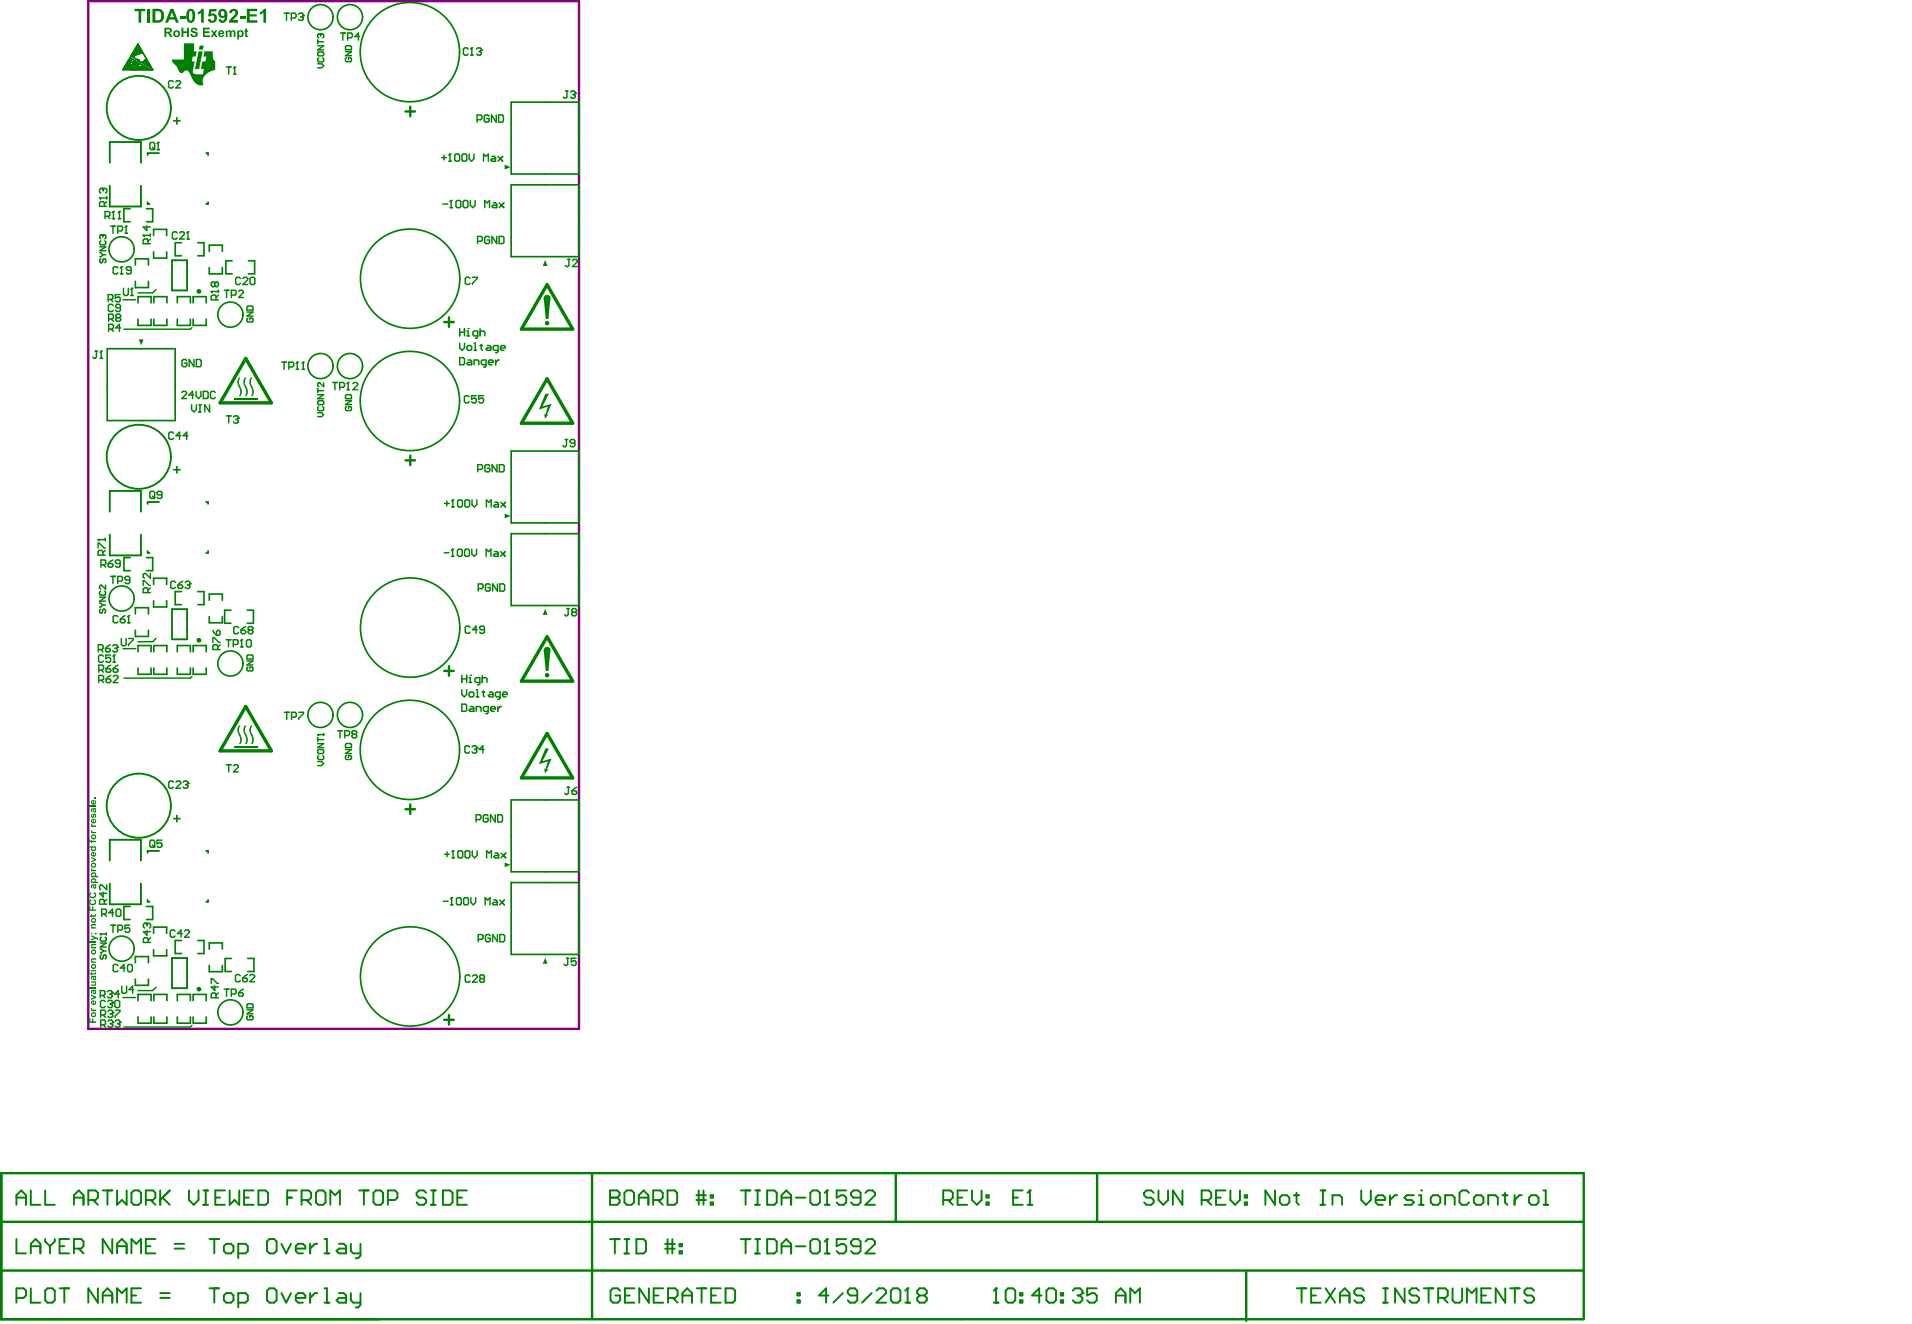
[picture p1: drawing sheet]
<svg xmlns="http://www.w3.org/2000/svg" width="337mm" height="234mm" viewBox="0 0 337 234" stroke-linecap="round" stroke-linejoin="round" font-family="sans-serif">
<path d="M15.6 .2h86.5v181.3h-86.5z" fill="none" stroke="#800080" stroke-width=".42"/>
<path d="M.2 206.9h279.2v25.8h-279.2zM.2 215.5h279.2M104.4 206.9v25.8M158 206.9v8.6M193.5 206.9v8.6M.2 224.1h279.1M219.8 224.4v8.6" fill="none" stroke="#008000" stroke-width=".42"/>
<g fill="none" stroke="#008000" stroke-width=".34">
<path d="M224.9 210v2.5l-1.7-2.5v2.5M225.7 211.2l.5-.4h.8l.4 .4v.9l-.4 .4h-.8l-.5-.4zM228.3 210.8h.8M228.7 210.4v1.7l.4 .4M232.9 212.5h.9M232.9 210h.9M233.3 210v2.5M235 212.5v-1.7h1.3l.4 .4v1.3M240.1 210v1.7l.9 .8 .8-.8v-1.7M242.6 211.7h1.7v-.5l-.4-.4h-.8l-.5 .4v.9l.5 .4h.8M245.2 210.8v1.7M246.4 210.8h-.4l-.8 .9"/>
<path d="M249.4 210.8h-1.3l-.4 .4 .4 .5h.9l.4 .4-.4 .4h-1.3M250.3 212.5h.8M250.3 210.8h.4v1.7"/>
</g>
<circle cx="250.7" cy="210" r=".17" fill="#008000"/>
<g fill="none" stroke="#008000" stroke-width=".34">
<path d="M178.7 211.2h.8M180.4 210h-1.7v2.5h1.7M181.2 212.5h.9M181.7 210v2.5M252.8 210.8h.8l.5 .4v.9l-.5 .4h-.8l-.4-.4v-.9zM254.9 212.5v-1.7h1.3l.4 .4v1.3M259.1 210.4l-.4-.4h-.8l-.5 .4v1.7l.5 .4h.8l.4-.4M260 211.2l.4-.4h.8l.5 .4v.9l-.5 .4h-.8l-.4-.4zM262.5 212.5v-1.7h1.3l.4 .4v1.3M265 210.8h.9M265.5 210.4v1.7l.4 .4M267.2 210.8v1.7"/>
<path d="M268.4 210.8h-.4l-.8 .9M269.7 211.2l.4-.4h.9l.4 .4v.9l-.4 .4h-.9l-.4-.4zM272.2 212.5h.9M272.2 210h.5v2.5"/>
</g>
<circle cx="181.7" cy="210" r=".17" fill="#008000"/>
<g fill="none" stroke="#008000" stroke-width=".34">
<path d="M107.6 210v2.5h1.3l.4-.4v-.4l-.4-.5h-1.3M181.7 210l-.5 .4M2.9 228.9h1.3l.4-.4v-.8l-.4-.5h-1.3v2.6M5.4 227.2v2.6h1.7M8 227.7l.4-.5h.8l.5 .5v1.7l-.5 .4h-.8l-.4-.4zM10.5 227.2h1.7M11.3 227.2v2.6M17.3 227.2v2.6l-1.7-2.6v2.6M18.1 229.8v-1.7l.9-.9 .8 .9v1.7M18.1 228.5h1.7M20.6 229.8v-2.6l.9 .9 .8-.9v2.6M23.2 228.5h.8"/>
<path d="M24.9 227.2h-1.7v2.6h1.7M28.3 228.9h1.6M28.3 228.1h1.6M109.4 227.7l-.4-.5h-.9l-.4 .5v1.7l.4 .4h.9l.4-.4v-.9h-.9M110.2 228.5h.9M111.9 227.2h-1.7v2.6h1.7M114.5 227.2v2.6l-1.7-2.6v2.6M115.3 228.5h.8M117 227.2h-1.7v2.6h1.7M117.8 228.9h1.3l.4-.4v-.8l-.4-.5h-1.3v2.6M118.7 228.9l.8 .9M120.4 228.5h1.7"/>
<path d="M120.4 229.8v-1.7l.8-.9 .9 .9v1.7M122.9 227.2h1.7M123.8 227.2v2.6M125.4 228.5h.9M127.1 227.2h-1.7v2.6h1.7M128 227.2h1.2l.5 .5v1.7l-.5 .4h-1.2zM140.7 229.4h.4v.4h-.4zM140.7 228.1h.4v.4h-.4z"/>
</g>
<circle cx="107.6" cy="211.2" r=".17" fill="#008000"/>
<g fill="none" stroke="#008000" stroke-width=".34">
<path d="M107.6 210h1.3l.4 .4v.4l-.4 .4h-1.3M110.1 210.4l.5-.4h.8l.4 .4v1.7l-.4 .4h-.8l-.5-.4zM112.7 211.2h1.7M112.7 212.5v-1.7l.8-.8 .9 .8v1.7M115.2 211.7h1.3l.4-.5v-.8l-.4-.4h-1.3v2.5M116.1 211.7l.8 .8M117.7 210h1.3l.4 .4v1.7l-.4 .4h-1.3zM122.8 211.7h1.7M122.8 210.8h1.7M123.2 210v2.5M124.1 210v2.5M125.4 210.8h.4v.4h-.4z"/>
<path d="M125.4 212.1h.4v.4h-.4zM175.3 229.8h.8M175.7 227.2v2.6"/>
</g>
<circle cx="175.7" cy="227.2" r=".17" fill="#008000"/>
<path d="M175.7 227.2l-.4 .5M177.4 227.7l.4-.5h.9l.4 .5v1.7l-.4 .4h-.9l-.4-.4zM179.9 229.4h.4v.4h-.4zM179.9 228.1h.4v.4h-.4zM183.7 228.5h-1.7l1.3-1.3v2.6M184.6 227.7l.4-.5h.8l.5 .5v1.7l-.5 .4h-.8l-.4-.4zM187.1 229.4h.4v.4h-.4zM187.1 228.1h.4v.4h-.4zM189.2 227.7l.4-.5h.9l.4 .5v.4" fill="none" stroke="#008000" stroke-width=".34"/>
<circle cx="190.9" cy="228.1" r=".17" fill="#008000"/>
<g fill="none" stroke="#008000" stroke-width=".34">
<path d="M2.9 218.5v2.6h1.7M5.4 219.8h1.7M8 218.5v.5l.8 .8M8.8 219.8v1.3M9.7 218.5v.5l-.9 .8M10.5 219.8h.8M12.2 218.5h-1.7v2.6h1.7M19.8 218.5v2.6l-1.7-2.6v2.6M20.6 219.8h1.7M25.7 219.8h.9M27.4 218.5h-1.7v2.6h1.7M30.8 219.4h1.7"/>
<path d="M107.6 218.6h1.7M108.5 218.6v2.5M110.1 218.6h.9M110.6 218.6v2.5M112.3 218.6h1.2l.4 .4v1.7l-.4 .4h-1.2zM117.3 219.4h1.7M117.7 218.6v2.5M118.6 218.6v2.5M119.9 219.4h.4v.4h-.4zM166.4 211.7h1.2l.5-.5v-.8l-.5-.4h-1.2v2.5M167.2 211.7l.9 .8M168.9 211.2h.9"/>
<path d="M170.6 210h-1.7v2.5h1.7M171.4 210v1.7l.9 .8 .8-.8v-1.7M174 212.1h.4v.4h-.4zM174 210.8h.4v.4h-.4zM5.4 221.1v-1.7l.9-.9 .8 .9v1.7M13 220.2h1.3l.4-.4v-.8l-.4-.5h-1.3v2.6M13.9 220.2l.8 .9M20.6 221.1v-1.7l.9-.9 .8 .9v1.7M23.2 221.1v-2.6l.8 .9 .9-.9v2.6M30.8 220.2h1.7M37 227.2h1.6M37.8 227.2v2.6"/>
<path d="M39.5 228.5l.4-.4h.9l.4 .4v.9l-.4 .4h-.9l-.4-.4zM42 229.8h1.3l.4-.4v-.9l-.4-.4h-1.3v2.5M47.1 227.7l.4-.5h.9l.4 .5v1.7l-.4 .4h-.9l-.4-.4zM49.6 228.1l.9 1.7 .8-1.7M52.2 228.9h1.7v-.4l-.5-.4h-.8l-.4 .4v.9l.4 .4h.8M54.7 228.1v1.7M56 228.1h-.4l-.9 .8M57.2 229.8h.9M57.2 227.2h.5v2.6M59.8 228.1h.8l.4 .4v1.3h-1.2l-.4-.4 .4-.5h1.2M61.9 228.1v1.3l.4 .4h1.3M63.6 228.1v2.1l-.4 .4h-.5"/>
<path d="M110.1 221.1h.9M117.3 220.3h1.7M119.9 220.7h.4v.4h-.4zM146.1 228.5h-1.6l1.2-1.3v2.6M148.7 228.1l-1.7 1.7M151.2 228.5h-1.3l-.4-.4v-.4l.4-.5h.9l.4 .5v1.7l-.4 .4h-.9l-.4-.4M153.8 228.1l-1.7 1.7M154.6 227.7l.4-.5h.9l.4 .5v.4l-1.7 1.7h1.7M157.1 227.7l.5-.5h.8l.4 .5v1.7l-.4 .4h-.8l-.5-.4zM159.7 229.8h.8M160.1 227.2v2.6M190.1 228.5h.4"/>
<path d="M190.5 228.5l.4 .4v.5l-.4 .4h-.9l-.4-.4M190.9 228.1l-.4 .4M193.5 227.2h-1.7v1.3l.8-.4h.4l.5 .4v.9l-.5 .4h-.8l-.4-.4M196.8 228.5h1.7M196.8 229.8v-1.7l.9-.9 .8 .9v1.7M199.4 229.8v-2.6l.8 .9 .9-.9v2.6"/>
</g>
<circle cx="160.1" cy="227.2" r=".17" fill="#008000"/>
<g fill="none" stroke="#008000" stroke-width=".34">
<path d="M130.7 210h1.7M131.5 210v2.5M133.2 210h.9M133.2 212.5h.9M133.6 210v2.5M135.3 210h1.3l.4 .4v1.7l-.4 .4h-1.3zM137.9 211.2h1.6M137.9 212.5v-1.7l.8-.8 .8 .8v1.7M140.4 211.2h1.7M142.9 210.4l.4-.4h.9l.4 .4v1.7l-.4 .4h-.9l-.4-.4zM145.5 212.5h.8M145.9 210v2.5"/>
<path d="M203.5 210.4l-.4-.4h-.9l-.4 .4v.4l.4 .4h.9l.4 .5v.4l-.4 .4h-.9l-.4-.4M204.3 210v1.7l.9 .8 .8-.8v-1.7M208.6 210v2.5l-1.7-2.5v2.5M212 211.7h1.2l.4-.5v-.8l-.4-.4h-1.2v2.5M212.8 211.7l.8 .8M214.5 211.2h.8M216.2 210h-1.7v2.5h1.7M217 210v1.7l.9 .8 .8-.8v-1.7M219.6 210.8h.4v.4h-.4zM219.6 212.1h.4v.4h-.4zM160.1 227.2l-.4 .5M162.2 228.5l-.4-.4v-.4l.4-.5h.9l.4 .5v.4l-.4 .4"/>
<path d="M162.2 228.5l-.4 .4v.5l.4 .4h.9l.4-.4v-.5l-.4-.4M162.2 228.5h.9"/>
</g>
<circle cx="145.9" cy="210" r=".17" fill="#008000"/>
<g fill="none" stroke="#008000" stroke-width=".34">
<path d="M130.7 218.6h1.7M131.5 218.6v2.5M133.2 218.6h.9M133.6 218.6v2.5M135.3 218.6h1.3l.4 .4v1.7l-.4 .4h-1.3zM137.9 219.8h1.6M140.4 219.8h1.7M143.3 218.6h.9l.4 .4v1.7l-.4 .4h-.9l-.4-.4v-1.7zM145.9 210l-.4 .4M145.9 218.6v2.5M149.3 210h-1.7v1.2l.8-.4h.4l.5 .4v.9l-.5 .4h-.8l-.4-.4M151.8 211.2h-1.3l-.4-.4v-.4l.4-.4h.9l.4 .4v1.7l-.4 .4h-.9l-.4-.4"/>
<path d="M152.6 210.4l.5-.4h.8l.4 .4v.4l-1.7 1.7h1.7M133.2 221.1h.9M137.9 221.1v-1.7l.8-.8 .8 .8v1.7M145.5 221.1h.8"/>
</g>
<circle cx="145.9" cy="218.6" r=".17" fill="#008000"/>
<g fill="none" stroke="#008000" stroke-width=".34">
<path d="M2.9 212.5v-1.7l.8-.8 .9 .8v1.7M2.9 211.2h1.7M5.4 210v2.5h1.7M8 210v2.5h1.7M13 211.2h1.7M13 212.5v-1.7l.9-.8 .8 .8v1.7M15.6 211.7h1.2l.5-.5v-.8l-.5-.4h-1.2v2.5M16.4 211.7l.9 .8M18.1 210h1.7M19 210v2.5M20.6 210v2.5l.9-.8 .8 .8v-2.5M23.2 210.4l.4-.4h.9l.4 .4v1.7l-.4 .4h-.9l-.4-.4z"/>
<path d="M25.7 211.7h1.3l.4-.5v-.8l-.4-.4h-1.3v2.5M26.6 211.7l.8 .8M28.3 210v2.5M28.7 211.2l1.2 1.3M29.9 210l-1.6 1.7M33.3 210v1.7l.9 .8 .8-.8v-1.7M35.9 212.5h.8M35.9 210h.8M36.3 210v2.5M38 211.2h.8M39.7 210h-1.7v2.5h1.7M40.5 210v2.5l.9-.8 .8 .8v-2.5"/>
<path d="M43.1 211.2h.8M44.7 210h-1.6v2.5h1.6M45.6 210h1.3l.4 .4v1.7l-.4 .4h-1.3zM50.7 211.2h.8M52.3 210h-1.6v2.5M53.2 211.7h1.3l.4-.5v-.8l-.4-.4h-1.3v2.5M54 211.7l.9 .8M55.7 210.4l.5-.4h.8l.4 .4v1.7l-.4 .4h-.8l-.5-.4zM58.3 212.5v-2.5l.8 .8 .9-.8v2.5M63.3 210h1.7M64.2 210v2.5M65.9 210.4l.4-.4h.8l.5 .4v1.7l-.5 .4h-.8l-.4-.4z"/>
<path d="M68.4 211.7h1.3l.4-.5v-.8l-.4-.4h-1.3v2.5M75.2 210.4l-.4-.4h-.9l-.4 .4v.4l.4 .4h.9l.4 .5v.4l-.4 .4h-.9l-.4-.4M76 212.5h.9M76 210h.9M76.4 210v2.5M78.1 210h1.3l.4 .4v1.7l-.4 .4h-1.3zM80.7 211.2h.8M82.4 210h-1.7v2.5h1.7M145.9 218.6l-.4 .4M149.3 218.6h-1.7v1.2l.8-.4h.4l.5 .4v.9l-.5 .4h-.8l-.4-.4M151.8 219.8h-1.3l-.4-.4v-.4l.4-.4h.9l.4 .4v1.7l-.4 .4h-.9l-.4-.4M152.6 219l.5-.4h.8l.4 .4v.4l-1.7 1.7h1.7"/>
<path d="M228.7 227.2h1.7M229.6 227.2v2.6M231.3 228.5h.8M233 227.2h-1.7v2.6h1.7M233.8 227.2l1.7 2.6M235.5 227.2l-1.7 2.6M236.3 228.5h1.7M236.3 229.8v-1.7l.9-.9 .8 .9v1.7M240.6 227.7l-.4-.5h-.9l-.4 .5v.4l.4 .4h.9l.4 .4v.5l-.4 .4h-.9l-.4-.4M244 227.2h.8M244 229.8h.8M244.4 227.2v2.6"/>
<path d="M247.8 227.2v2.6l-1.7-2.6v2.6M250.3 227.7l-.4-.5h-.9l-.4 .5v.4l.4 .4h.9l.4 .4v.5l-.4 .4h-.9l-.4-.4M251.1 227.2h1.7M252 227.2v2.6M253.7 228.9h1.2l.5-.4v-.8l-.5-.5h-1.2v2.6M254.5 228.9l.9 .9M256.2 227.2v2.2l.4 .4h.9l.4-.4v-2.2M258.7 229.8v-2.6l.9 .9 .8-.9v2.6M261.3 228.5h.8M263 227.2h-1.7v2.6h1.7M265.5 227.2v2.6l-1.7-2.6v2.6M266.4 227.2h1.6"/>
<path d="M267.2 227.2v2.6M270.6 227.7l-.4-.5h-.9l-.4 .5v.4l.4 .4h.9l.4 .4v.5l-.4 .4h-.9l-.4-.4"/>
</g>
<g fill="#008000">
<path d="M35.2 8.1l.7-.1-.1 .7h-.7z"/>
<path d="M42.1 128l.1 .1-.2 .4v.6l.5 1.1v.6l-.2 .5-.1-.1 .2-.4v-.6l-.5-1.2v-.5z"/>
<path d="M43.2 128l.1 .1-.2 .4v.6l.5 1.1v.6l-.2 .5-.2-.1 .2-.4v-.6l-.5-1.2v-.5z"/>
<path d="M89 152.1l1.1 .5-1.1 .4z"/>
<path d="M89 29.1l1.1 .4-1.1 .4z"/>
<path d="M96.2 168.9l.4 1.1h-.9z"/>
<path d="M24.5 59.9h.8l-.4 1z"/>
<path d="M35 9.1h.8l-.7 3.1h-.7z"/>
<path d="M42.2 127.9l.2 .2-.3 .4v.5l.6 1.2v.6l-.3 .4-.1-.1 .2-.3v-.6l-.5-1.2v-.5z"/>
<path d="M43.3 127.9l.1 .2-.2 .4v.5l.5 1.2v.6l-.2 .4-.2-.1 .2-.3v-.6l-.5-1.2v-.5z"/>
<path d="M43.3 66.5l.1 .2-.2 .4v.5l.5 1.2v.6l-.2 .4-.2-.1 .2-.3v-.6l-.5-1.2v-.5z"/>
<path d="M43.2 66.6l.1 .1-.2 .4v.6l.5 1.1v.6l-.2 .5-.2-.1 .2-.4v-.6l-.5-1.2v-.5z"/>
<path d="M42.1 66.6l.1 .1-.2 .4v.6l.5 1.1v.6l-.2 .5-.1-.1 .2-.4v-.6l-.5-1.2v-.5z"/>
<path d="M42.2 66.5l.2 .2-.3 .4v.5l.6 1.2v.6l-.3 .4-.1-.1 .2-.3v-.6l-.5-1.2v-.5z"/>
<path d="M89 90.6l1.1 .4-1.1 .4z"/>
<path d="M96.2 132h.6l-1.1 2.3 1.6-.5-.8 1.9h.3l-.7 .7-.1-.9 .2 .2 .4-1.4-1.5 .5z"/>
<path d="M95.9 114.7h1.2l-.4 3.4h-.5z"/>
<path d="M96.2 107.4l.4 1.1h-.9z"/>
<path d="M95.9 52.6h1.2l-.4 3.4h-.5z"/>
<path d="M96.2 45.9l.4 1h-.9z"/>
<path d="M96.2 69.5h.6l-1.1 2.2 1.6-.5-.8 2 .3-.1-.7 .7-.1-.8 .2 .1 .4-1.4-1.5 .5z"/>
</g>
<path d="M41.2 131.7h4.3" fill="none" stroke="#008000" stroke-width=".3"/>
<path d="M44.2 128l.2 .1-.2 .4v.6l.5 1.1v.6l-.3 .5-.1-.1 .2-.4v-.6l-.5-1.2v-.5z" fill="#008000"/>
<path d="M41.2 70.3h4.3" fill="none" stroke="#008000" stroke-width=".3"/>
<g fill="#008000">
<path d="M32.4 7.6h1.8v1.5h.5l-.2 .9h-.5l-.2 .7v.1h.5l-.3 1.7v.3l.3 .2 1.5 .1 .2-.9h-.5v-.3l.2-1.1h.5l.2-.7v-.1h-.5l.1-.9h1.5l.1 1.2 .4 .5v1.5l-1.2 .4-.7 .7-.3 .6v1h-.7l-.6-.3-.4-.5-.7-1.4-.3-.3-.4-.1-.5 .5-.5-.2-.6-1-.6-.6-.2-.3v-.3h2.1z"/>
<path d="M44.3 127.9l.2 .2-.2 .4v.5l.5 1.2v.6l-.2 .4-.2-.1 .2-.3v-.6l-.5-1.2v-.5z"/>
<path d="M44.3 66.5l.2 .2-.2 .4v.5l.5 1.2v.6l-.2 .4-.2-.1 .2-.3v-.6l-.5-1.2v-.5z"/>
<path d="M44.2 66.6l.2 .1-.2 .4v.6l.5 1.1v.6l-.3 .5-.1-.1 .2-.4v-.6l-.5-1.2v-.5z"/>
</g>
<g fill="none" stroke="#008000" stroke-width=".3">
<path d="M90.2 18h12v12.7h-12zM23 36.8h-1.1v2.3h1.1M25.8 36.8h1.1v2.3h-1.1M30.6 21.3h1.2M31.2 20.8v1.1M90.2 32.6h12v12.7h-12zM23.9 46.8v-1.1h2.3v1.1M23.9 49.6v1.1h2.3v-1.1M24.3 53.4v-1.1h2.3v1.1M24.3 56.3v1.1h2.3v-1.1M27.1 41.6v-1.1h2.3v1.1M27.1 44.4v1.1h2.3v-1.1"/>
<path d="M27.1 56.3v1.1h2.3v-1.1M27.1 53.4v-1.1h2.3v1.1M31.3 56.3v1.1h2.3v-1.1M31.3 53.4v-1.1h2.3v1.1M32 42.8h-1.1v2.3h1.1M34.1 56.3v1.1h2.3v-1.1M34.1 53.4v-1.1h2.3v1.1M34.9 42.8h1.1v2.3h-1.1M36.9 44.3v-1.1h2.3v1.1M36.9 47.2v1.1h2.3v-1.1M40.9 46h-1.1v2.3h1.1M43.8 46h1.1v2.3h-1.1"/>
<path d="M18.9 61.5h12v12.7h-12zM90.2 79.6h12v12.6h-12zM23 98.4h-1.1v2.3h1.1M25.8 98.4h1.1v2.3h-1.1M30.6 82.9h1.2M31.2 82.3v1.1M90.2 94.1h12v12.7h-12zM23.9 108.3v-1.1h2.3v1.1M23.9 111.2v1.1h2.3v-1.1M24.3 115v-1.1h2.3v1.1M24.3 117.8v1.1h2.3v-1.1M27.1 103.1v-1.1h2.3v1.1"/>
<path d="M27.1 106v1.1h2.3v-1.1M27.1 117.8v1.1h2.3v-1.1M27.1 115v-1.1h2.3v1.1M31.3 117.8v1.1h2.3v-1.1M31.3 115v-1.1h2.3v1.1M32 104.4h-1.1v2.3h1.1M34.1 117.8v1.1h2.3v-1.1M34.1 115v-1.1h2.3v1.1M34.9 104.4h1.1v2.3h-1.1M36.9 105.9v-1.1h2.3v1.1M36.9 108.8v1.1h2.3v-1.1M40.7 107.6h-1.1v2.3h1.1"/>
<path d="M43.6 107.6h1.1v2.3h-1.1M23 159.9h-1.1v2.3h1.1M25.8 159.9h1.1v2.3h-1.1M30.6 144.4h1.2M31.2 143.8v1.2M90.2 141.1h12v12.7h-12zM90.2 155.7h12v12.6h-12zM23.9 169.8v-1.1h2.3v1.1M23.9 172.7v1.1h2.3v-1.1M24.3 176.5v-1.1h2.3v1.1M24.3 179.4v1.1h2.3v-1.1M27.1 164.6v-1.1h2.3v1.1"/>
<path d="M27.1 167.5v1.1h2.3v-1.1M27.1 179.4v1.1h2.3v-1.1M27.1 176.5v-1.1h2.3v1.1M31.3 179.4v1.1h2.3v-1.1M31.3 176.5v-1.1h2.3v1.1M32 165.9h-1.1v2.3h1.1M34.1 179.4v1.1h2.3v-1.1M34.1 176.5v-1.1h2.3v1.1M34.9 165.9h1.1v2.3h-1.1M36.9 167.4v-1.1h2.3v1.1M36.9 170.3v1.1h2.3v-1.1M40.8 169.1h-1.1v2.3h1.1"/>
<path d="M43.7 169.1h1.1v2.3h-1.1"/>
</g>
<g fill="none" stroke="#008000" stroke-width=".18">
<path d="M21.7 12.3l5.2 .1M21.7 12.1l-.1 .2M21.7 12.1h.1M21.8 12.1h-.1M21.8 12.1h.1M21.8 12h.1M21.9 11.8l-.1 .2M22 11.8h-.1M22 11.7v.1M22 11.7h.1M22.2 11.4l-.2 .3M22.2 11.3v.1"/>
<path d="M22.3 11.1l-.1 .2M22.3 11.1h.1M22.4 10.9l-.1 .2M22.4 10.9h.1M22.5 10.9h-.1M22.5 10.8v.1M22.6 10.7h-.1M22.6 11.8l-.1 .1 .1-.3v.3l-.2 .1 .3-.6v.6h-.4l.4-.8v.8h-.5l.6-1v1.1h-.7l.9-1.6-.2 .3v1.3l-.9 .1 1.1-1.8 .1 .1-.2 .3v1.4h-1.1l1.1-1.9 .3 .1a2.01 2.01 0 0 0-.2 1.8h-1.2M22.6 10.6l-.1 .2M22.6 10.6h.1M22.7 10.5l-.1 .1M22.7 10.5h.1"/>
<path d="M22.9 10.2l.4 .2a2.32 2.32 0 0 0-.2 1.9h-1.4zM22.9 10.2l1.4-2.4 2.5 4.3M23 10.2l.7 .4M23 11.6h.1M23 11.6l.1 .4M23 11.6l.1 .1M23 11.7l.1 .2M23 11.7h.1M23 11.4v.2M23 11.3v.1M23 11.1h.1M23 11.1v.2"/>
<path d="M23 12h.1M23 10.9v.2M23.1 10.9h-.1M23.1 11.7v.1M23.1 11.8h.1M23.1 11.8v.1M23.1 11.7v.3M23.1 12v.1M23.1 12.1v.2M23.1 12.3h.1M23.1 9.9l.1 .1M23.1 9.9l-.1 .3"/>
<path d="M23.1 12h-.1M23.1 9.9l3.8 2.4h-.3l-.6-.3M23.1 9.9l3.6 2.1-.9-1.6M23.1 11.7h.1M23.1 12h.1M23.1 11.7l.1 .1M23.2 12h-.1M23.2 11.8h.1M23.2 11.8v.2M23.2 12l-.1 .1M23.2 12.1h-.1M23.2 10.6l-.1 .3"/>
<path d="M23.2 11.5h.1M23.2 10.6h.1M23.2 11.5l.1 .1M23.3 10.4l.5 .3M23.3 11.9l-.1 .1M23.3 11.9h.1M23.3 10.5l-.1 .1M23.3 11.9l-.1 .2M23.3 10.5l.4 .2M23.3 10.4l3.3 1.9M23.3 10.5h.1M23.3 11.9l-.2 .2"/>
<path d="M23.3 11.9l.3 .1M23.3 11h.1M23.3 11.7v.2M23.3 11.7h.1M23.3 11l.1 .1M23.3 9.4l-.6 1.1M23.3 9.4l1.1-1.7 2.4 4.4M23.3 9.4h.1M23.3 11h.2M23.3 11.5v.4h.3M23.3 11.8l.2 .1h-.2zM23.3 11.5h-.1"/>
<path d="M23.3 10.9l.1 .1M23.3 10.9v.1M23.4 11.7l.2 .2M23.4 11l.1 .1M23.4 11h.1M23.4 11h-.1M23.4 11.9v-.1l.1 .1h-.2M23.4 11.5h-.1M23.4 11.5l-.1 .4M23.4 11.5v.2M23.4 11.7l.3 .3M23.4 11.5v.1"/>
<path d="M23.4 11.7l-.1 .2M23.4 11.8l.1 .1zM23.4 11.8v.1M23.4 11.5h.1M23.4 10.1h.1M23.4 11.7h.1M23.4 11.1h.1M23.4 11.1l-.1 .4M23.5 12.2h-.2h.4l-.3-.1-.2 .2h.5v-.2l-.3-.1-.3 .2 .1 .1h.6M23.5 11l-.2 .5M23.5 11l-.1 .5M23.5 11.1l-.1 .4"/>
<path d="M23.5 11.1h.1M23.5 10.1l.8 .4M23.5 10.1h.1M23.5 11h.1M23.6 11h-.1M23.6 12h.1M23.6 10.6h.1M23.6 11.9h.1M23.6 11.9l.1 .1M23.6 10.9l-.1 .1M23.6 10l-.1 .1M23.6 10l.1-.1 1.5-.6 .6 1.1"/>
<path d="M23.6 10h.1M23.6 12h.2v.3M23.7 10.7h-.1M23.7 12h.1M23.7 11.4h.1M23.7 10.7l-.2 .3M23.7 11.4l.1 .3M23.7 10.9v.5M23.7 10.9h.1M23.7 10.7h.1M23.7 10.7l-.1 .1M23.7 11.4l.2 .3"/>
<path d="M23.7 10.6h.1M23.7 10.6l.1 .1M23.7 10.7l.1 .1M23.7 10.7l-.2 .4M23.7 12.3h2.7M23.8 12.3v-.2l-.5-.1-.2 .1v.2M23.8 10.8l-.1 .1M23.8 10.8h.1M23.8 12.3h-.7M23.8 12h-.1M23.8 12v.3h2.7M23.8 10.7h.1"/>
<path d="M23.8 10.8l-.1 .1zM23.8 11.9h.1M23.8 11.9v.1M23.8 10.8l.1 .1M23.8 10.7l2.8 1.6M23.9 11.9h-.1M23.9 11.7h.1M23.9 11.7v.2M23.9 11.9l-.1 .1M23.9 10.7l.1 .1M23.9 11.9h.1M23.9 11.3h.1"/>
<path d="M23.9 11.3l.1 .3M23.9 10.9v.4M23.9 10.9h.1M24 11l-.1 .3M24 10.9v.8M24 10.9h.1M24 11.3l.1 .3M24 11.3h.1M24 10.5h.1M24 10.9v.4M24 11.9h.1M24 11.9h-.1"/>
<path d="M24 11.8h.1M24 11.8v.1M24 11.7h.1M24 11.7v.1M24 11.6h.1M24 10.9h-.1M24 11.6v.1M24 10.9l.1 .1M24 11.9l-.2 .1M24 11.6v.3M24 11h.1M24 11l.1 .1"/>
<path d="M24.1 11.6l-.1 .1M24.1 11h-.1M24.1 11.7h-.1M24.1 11l.5 .2M24.1 11l.1 .5M24.1 11.1h.1M24.1 11.2l.1 .3M24.1 11.6h.1M24.1 10.9h.1M24.1 11.7l.2-.3-.1-.3 .2 .1-.2 .6h-.1l.2 .2M24.1 11.7l-.3 .5M24.2 10.9h.1"/>
<path d="M24.2 11.5h.1M24.2 11.5l-.1 .1M24.2 10.5h.1zM24.2 11.5l-.1 .2M24.2 11.5l-.1-.5 .4 .2-.2 .8M24.2 10.5l.3 .1M24.2 10.5l.3 .2M24.3 12l-.4 .1h.4h-.4l.4 .1M24.3 12l.1 .2h.2M24.3 9.1v-.1l-.1 .2 .2-.1-.1-.3-.3 .5 .5-.2-.2-.4-.4 .8 .7-.3-.3-.6-.6 1 1-.4-.4-.8-.7 1.3 1.2-.5-.5-.9-.9 1.6 1.5-.7-.6-1-1 1.7 .2 .1 .1-.2 1.4-.6-.7-1.2-1.1 1.9 .3 .2 .1-.3 1.5-.5-.8-1.4-1.1 2M24.3 11h.1M24.3 10.7l.2 .1"/>
<path d="M24.3 7.8l-1.4 2.4M24.3 11.7v.2M24.3 10.5l.2 .1M24.3 11.9h.1M24.3 10.5h-.1M24.3 11.8v.1M24.3 10.5l.2 .2M24.3 11.7v.1M24.3 11.8h.1M24.3 11.9v.1M24.3 10.5h.1M24.3 12l.1 .1"/>
<path d="M24.3 7.8h.1M24.3 7.8l2.5 4.3M24.4 10.5h.1M24.4 11.7h-.1M24.4 11.7h.1M24.4 12h-.1M24.4 12.1h.1M24.4 11.6v.1M24.4 11.6h.1M24.4 11l.3 .2M24.4 11.8v.1M24.4 11.8h.1"/>
<path d="M24.4 11.8l-.1 .1M24.4 11.5l-.1 .5M24.4 10.5l.1 .1M24.4 11.5v.1M24.4 11.5l-.1 .2M24.4 11.5h.1M24.4 11.8v.2M24.4 11.9v.1M24.5 12.1l.1 .1M24.5 12.1h.1M24.5 10.6v.1M24.5 10.7h.1"/>
<path d="M24.5 10.6h.1M24.5 11.8h.1M24.5 10.7l.6 .4 .1-.1M24.6 11.7l-.2 .1M24.6 11.7h.1M24.6 11.7l-.3 .2M24.6 11.7l.1 .1M24.6 11.2l-.2 .3M24.6 12.2l.4-.7 1.4 .8M24.6 11.2h.1M24.6 10.8h.1M24.6 9.5h.1"/>
<path d="M24.7 11.8l-.3 .1M24.7 11.8l.1 .1M24.7 12l-.2 .1M24.7 11.8h.1M24.7 11.7l.1 .1M24.7 11.9v.1M24.8 11.9h-.1M24.8 11.8h.1M24.8 11.8v.1M24.9 9.4h.1M24.9 11.6l-.1 .2M24.9 11.6h.1"/>
<path d="M25 11.6l-.4 .6M25 11.5l-.1 .1M25 11.5h.1M25 11.5v.1M25 11.5l1.5 .8M25.2 12h.1h-.2l.1-.1 .4 .2h-.7l.2-.3 .7 .3h-1l.3-.4 .9 .5h-1.3l.4-.6 1.1 .7-2.4-.1M25.2 11.5h.1M25.2 11v.1M25.2 11l.6-.5 .8 1.4M25.2 11h.1M25.3 11.5h.1M25.6 10.6l.2-.1 .9 1.5-1.5-.9z"/>
<path d="M25.7 11l.2 .2-.3-.2 .1-.1 .4 .5-.6-.4 .3-.2 .4 .8-.8-.6 .4-.3 .6 1-1.1-.7 .5-.4 .7 1.2-1.3-.8M25.8 11.8l.2 .1M25.8 10.4l-.6 .6M25.8 10.4h.1M25.9 10.4h.1M26 10.6h.1M26 12h.1M26.3 12.1h.1M26.5 12.3h.4M26.7 12.1h.1M26.8 12.1h.1M26.8 12.1l.1 .2"/>
<path d="M26.9 12.1v.2M26.9 12.1l.1 .2M26.9 12.3h.1M27 12.3h-.1M27 12.3h.1M27 12.3l-.1 .1"/>
</g>
<g fill="none" stroke="#008000" stroke-width=".25">
<path d="M30.6 14.5l-.2-.3h-.5l-.2 .3v.8l.2 .2h.5l.2-.2M31 14.5l.2-.3h.4l.2 .3v.2l-.8 .8h.8M39.9 11.8h.9M40.3 11.8v1.3M41.2 13.1h.4M41.4 11.8h.1M41.4 11.8v1.3M41.4 11.8l-.2 .2M56 7v.7M56 11.3h.7l.4 .3-.4 .4h-.7M56 8.1h1.1l-1.1 .7h1.1M56 7.4h1.1"/>
<path d="M56.2 9.1h.7l.2 .2v.4l-.2 .1h-.7l-.2-.1v-.4zM56.2 10.2l-.2 .2v.3l.2 .2h.7l.2-.2v-.3l-.2-.2M56.4 6h.1M56.4 6l-.4 .2v.3l.2 .2M56.4 6l.2 .2M56.6 6.2l.1-.2 .4 .2v.3l-.2 .2M56.6 6.2v.1M60 5.8h.9M60.5 5.8v1.3M60.9 9.1h1.1l-1.1 .7h1.1M60.9 8.2l.2-.1h.7l.2 .1v.6h-1.1zM61.1 10.2l-.2 .2v.3l.2 .2h.7l.2-.2v-.3l-.2-.2h-.3v.3"/>
<path d="M61.3 6.7h.7l.2-.3v-.4l-.2-.2h-.7v1.3M63.4 6.4h-.8l.6-.6v1.3M82.6 8.7l-.2-.2h-.4l-.3 .2v.8l.3 .2h.4l.2-.2M83 9.7h.4M83.2 8.5h.1M83.2 8.5v1.2M83.2 8.5l-.2 .2M84.1 8.7l.2-.2h.4l.2 .2v.2M84.5 9.1h.2M84.7 9.1l.2 .2v.2l-.2 .2h-.4l-.2-.2M84.9 8.9h.1M84.9 8.9l-.2 .2"/>
<path d="M99.8 16.1h.4M100 16.1v1l-.2 .2h-.2l-.2-.2M100.6 16.3l.3-.2h.4l.2 .2v.2M101.1 16.7h.2M101.3 16.7l.2 .2v.2l-.2 .2h-.4l-.3-.2M101.5 16.5h.1M101.5 16.5l-.2 .2M17.6 34.9h.1M17.6 34.9l.2 .2M17.6 34.9h1.2M18 33.2h.1M18 33.2h-.2l-.2 .2v.5l.2 .2"/>
<path d="M18 33.2l.2 .2M18.2 33.4v.3M18.2 33.4l.2-.2h.2l.2 .2v.5l-.2 .2M18.4 36.4v-.6l-.2-.2h-.4l-.2 .2v.6h1.2M18.5 38.1h.7l.2-.2v-.4l-.2-.2h-.7v1.3M18.8 34.7v.4M18.8 35.6l-.4 .4M19 38.1l.4 .5M19.5 39.9h.8M19.8 38.6h.4M19.9 39.9v1.3M20 37.3h.1"/>
<path d="M20 37.3v1.3M20 37.3l-.2 .2M20.9 38.6h.4M21.1 37.3h.1M21.1 37.3v1.3M21.1 37.3l-.2 .2M22.2 39.9h.1M22.2 39.9v1.3M22.2 39.9l-.2 .2M25.9 39.8v.9l-.6-.7h1.2M26.4 25.3l.2-.2h.5l.2 .2v.9l-.2 .2h-.5l-.2-.2zM26.9 26l.4 .4"/>
<path d="M27.7 26.4h.4M27.9 25.1h.1M27.9 25.1v1.3M27.9 25.1l-.2 .2M84.2 21.1h.6l.2-.2v-.4l-.2-.2h-.6v1.2M86.3 20.5l-.2-.2h-.5l-.2 .2v.8l.2 .2h.5l.2-.2v-.4h-.5M87.5 20.3v1.2l-.8-1.2v1.2M88 20.3h.6l.2 .2v.8l-.2 .2h-.6zM17.6 44.6h.2l.3 .3M17.6 43.5h1.1l-1.1 .7h1.1M17.8 45.6l-.2 .2v.4l.2 .1 .3-.1v-.4l.2-.2 .4 .2v.4l-.2 .1M17.8 42.5l-.2 .2v.3l.2 .2h.7l.2-.2v-.3l-.2-.2"/>
<path d="M18 41.4h.1M18 41.4l-.4 .2v.3l.2 .2M18 41.4l.1 .2M18.1 41.6v.2M18.1 41.6l.2-.2 .4 .2v.3l-.2 .2M18.1 44.9l-.3 .4h-.2M18.1 44.9h.6M19.1 52.8h.6l.2-.2v-.4l-.2-.2h-.6v1.2M19.2 56.3h.6l.2-.3v-.4l-.2-.2h-.6v1.3M19.5 52.8l.4 .4M19.6 56.3l.4 .4M20 53.9l-.2-.2h-.5l-.2 .2v.8l.2 .2h.5l.2-.2"/>
<path d="M20.6 56l-.2-.2v-.2l.2-.2h.5l.2 .2v.2l-.2 .2M20.6 56l-.2 .3v.2l.2 .2h.5l.2-.2v-.2l-.2-.3M20.6 56h.5M20.8 40.7h.6l.2-.2v-.4l-.2-.2h-.6v1.3M20.8 47.3l-.2-.3h-.4l-.2 .3v.8l.2 .2h.4l.2-.2M21.2 52h-.9v.6l.5-.2h.2l.2 .2v.4l-.2 .2h-.4l-.3-.2M21.2 48.3h.4M21.2 54.3h-.6l-.2-.2v-.2l.2-.2h.4l.2 .2v.8l-.2 .2h-.4l-.2-.2M21.4 47h.1M21.4 47v1.3M21.4 47l-.2 .3M21.7 52.9h2.2"/>
<path d="M21.8 50.8v1.1l.2 .2h.4l.2-.2v-1.1M22 41.2h.5M23.1 52.1h.4M23.1 47.7h-.6l-.2-.2v-.2l.2-.3h.4l.2 .3v.8l-.2 .2h-.4l-.2-.2M23.3 50.8h.1M23.3 50.8v1.3M23.3 50.8l-.2 .3M25.3 41.5h.1M25.3 41.5l.2 .2M25.3 41.5h1.2M26.1 43v-.6l-.2-.3h-.4l-.2 .3v.6h1.2M26.5 41.3v.4"/>
<path d="M26.5 42.1l-.4 .5M27.5 51.1l-.6 .6h-2.6M31.3 41.1l-.3-.2h-.4l-.2 .2v.9l.2 .2h.4l.3-.2M31.7 41.1l.2-.2h.4l.2 .2v.2l-.8 .9h.8M32.9 42.2h.5M33.2 40.9h.1M33.2 40.9v1.3M33.2 40.9l-.3 .2M33.9 57.8l-.3 .3h-11.7M37.3 51.4h.1M37.3 51.4l.2 .2M37.3 51.4h1.2"/>
<path d="M37.9 49.9l-.2-.2h-.2l-.2 .2v.5l.2 .2h.2l.2-.2M37.9 49.9v.5M37.9 49.9l.2-.2h.2l.2 .2v.5l-.2 .2h-.2l-.2-.2M38.1 52.9v-.6l-.2-.3h-.4l-.2 .3v.6h1.2M38.5 52l-.4 .5M38.5 51.2v.4M39.5 51.2h.9M40 51.2v1.3M40.8 52h.6l.3-.2v-.4l-.3-.2h-.6v1.3M42.1 51.4l.2-.2h.4l.2 .2v.2l-.8 .9h.8M42.4 49.1l-.2-.2h-.4l-.2 .2v.9l.2 .2h.4l.2-.2M42.8 49.1l.3-.2h.4l.2 .2v.2l-.9 .9h.9"/>
<path d="M43.6 54.2l.1-.2h.7l.2 .2v.5h-1zM43.6 55h1l-1 .8h1M43.7 56.1l-.1 .2v.3l.1 .2h.7l.2-.2v-.3l-.2-.2h-.3v.4M44.1 49.1l.2-.2h.4l.3 .2v.9l-.3 .2h-.4l-.2-.2zM82.9 49.1l-.2-.2h-.4l-.2 .2v.9l.2 .2h.4l.2-.2M83.3 48.9h.9v.2l-.9 .9v.2M84.2 42.5h.7l.2-.2v-.4l-.2-.2h-.7v1.3M86.3 41.9l-.2-.2h-.4l-.2 .2v.9l.2 .2h.4l.2-.2v-.5h-.4M87.6 41.7v1.3l-.8-1.3v1.3M88 41.7h.7l.2 .2v.9l-.2 .2h-.7zM100.1 45.8h.5M100.3 45.8v1l-.2 .2h-.2l-.2-.2"/>
<path d="M101 46l.2-.2h.4l.2 .2v.2l-.8 .8h.8M16.8 61.9h.4M17 61.9v1.1l-.2 .2h-.2l-.2-.2M17.6 63.2h.5M17.9 61.9h.1M17.9 61.9v1.3M17.9 61.9l-.3 .2M30.6 76.4l-.2-.2h-.4l-.2 .2v.9l.2 .2h.4l.2-.2M31.9 76.9h-.9l.7-.7v1.3M32.1 69.2l.2-.2h.4l.2 .2v.3l-.8 .8h.8M32.9 63.6l-.2-.2h-.4l-.2 .2v.9l.2 .2h.4l.2-.2v-.5h-.4M33.1 76.9h-.8l.6-.7v1.3"/>
<path d="M33.8 71.4v.8l.4 .5 .4-.5v-.8M34.2 69.7h-.9l.7-.7v1.3M34.2 63.4v1.3l-.8-1.3v1.3M34.6 69v.9l.4 .4 .4-.4v-.9M34.6 63.4h.7l.2 .2v.9l-.2 .2h-.7zM35.1 71.4h.4M35.1 72.7h.4M35.3 71.4v1.3M35.9 69h.6l.2 .2v.9l-.2 .2h-.6zM37 71.4v1.3l-.9-1.3v1.3M38 69.2l-.2-.2h-.5l-.2 .2v.9l.2 .2h.5l.2-.2M39.9 73.4h.9"/>
<path d="M40.3 73.4v1.2M41.2 73.6l.2-.2h.4l.2 .2v.2M41.6 74h.2M41.8 74l.2 .2v.2l-.2 .2h-.4l-.2-.2M42 73.8h.1M42 73.8l-.2 .2M56 72.8h.7l.4 .3-.4 .4h-.7M56 68.6v.7M56 70.9l.2-.2h.7l.2 .2v.3l-.2 .2h-.7l-.2-.2zM56 69.6h1.1l-1.1 .7h1.1M56 68.9h1.1M56.2 71.7l-.2 .2v.4l.2 .1h.7l.2-.1v-.4l-.2-.2"/>
<path d="M57.1 67.5v.7l-.7-.7-.4 .2v.3l.2 .2M58.7 67.5h.8M59.1 67.5v1.2M59.9 68.3h.7l.2-.2v-.4l-.2-.2h-.7v1.2M61.2 68.7h.4M61.4 67.5h.1M61.4 67.5l-.2 .2M61.4 67.5v1.2M62.2 67.7l.3-.2h.4l.2 .2v.2l-.9 .8h.9M82.8 70l-.3-.2h-.4l-.2 .2v.8l.2 .3h.4l.3-.3M84 69.8h-.8v.6l.4-.2h.2l.2 .2v.4l-.2 .3h-.4l-.2-.3M85.3 69.8h-.9v.6l.5-.2h.2l.2 .2v.4l-.2 .3h-.4l-.3-.3"/>
<path d="M99.7 77.5h.4M99.9 77.5v1.1l-.2 .2h-.2l-.2-.2M101.4 78.2h-.6l-.2-.3v-.2l.2-.2h.4l.2 .2v.9l-.2 .2h-.4l-.2-.2M17.3 95.2h.1M17.3 95.2l.2 .2M17.3 96.7v-.9h.2l.9 .9h.2M17.3 95.2h1.3M17.8 99.6h.6l.3-.2v-.4l-.3-.2h-.6v1.2M18.1 97.9v-.6l-.2-.2h-.4l-.2 .2v.6h1.3M18.2 99.6l.5 .4M18.6 97.1l-.5 .4M18.6 95v.4"/>
<path d="M19.1 99.4h.6l.2 .2v.2l-.2 .2h-.4l-.2-.2zM19.9 98.8l-.8 .6M21.2 99.4h-.6l-.3-.2v-.2l.3-.2h.4l.2 .2v.8l-.2 .2h-.4l-.3-.2M26.4 86.9l.2-.2h.5l.2 .2v.8l-.2 .2h-.5l-.2-.2zM26.9 87.5l.4 .4M28.5 87.3h-.6l-.2-.2v-.2l.2-.2h.4l.2 .2v.8l-.2 .2h-.4l-.2-.2M84.3 82.8h.6l.2-.2v-.4l-.2-.2h-.6v1.2M86.4 82.2l-.2-.2h-.4l-.3 .2v.8l.3 .2h.4l.2-.2v-.4h-.4M87.7 82v1.2l-.9-1.2v1.2M88.1 82h.6l.2 .2v.8l-.2 .2h-.6zM17.3 114.6h.7l.2-.2v-.5l-.2-.2h-.7v1.3M17.4 118.2h.7l.2-.2v-.5l-.2-.2h-.7v1.3"/>
<path d="M17.4 120h.7l.2-.2v-.5l-.2-.2h-.7v1.3M17.6 106.4h.1l.4 .3M17.6 105.3h1l-1 .7h1M17.7 104.3l-.1 .2v.3l.1 .2h.7l.2-.2v-.3l-.2-.2M17.7 107.4l-.1 .2v.4l.1 .2 .4-.2v-.4l.2-.2 .3 .2v.4l-.2 .2M17.8 114.6l.4 .4M17.9 120l.4 .4M17.9 118.2l.4 .4M18.1 106.7l-.4 .4h-.1M18.1 106.7h.5M18.2 115.8l-.2-.3h-.4l-.2 .3v.8l.2 .2h.4l.2-.2M18.6 114.4h.6l.3 .2v.2l-.3 .2h-.4l-.2-.2z"/>
<path d="M18.6 103.2v.7l-.7-.7-.3 .2v.4l.1 .1M18.7 118h.6l.2 .2v.2l-.2 .2h-.4l-.2-.2zM18.7 119.8h.6l.2 .2v.2l-.2 .2h-.4l-.2-.2zM19.5 113.7l-.9 .7M19.5 115.5h-.8v.7l.6-.2 .2 .2v.4l-.2 .2h-.4l-.2-.2M19.5 101.7h.8M19.5 119.1l-.8 .7M19.5 117.3l-.8 .7M19.9 113.9l.2-.2h.4l.2 .2v.2M19.9 116.8h.4M19.9 101.7v1.2M20 118h.6l.2 .2v.2l-.2 .2h-.4l-.2-.2z"/>
<path d="M20 119.3l.2-.2h.4l.2 .2v.3l-.8 .8h.8M20.1 115.5h.1M20.1 115.5v1.3M20.1 115.5l-.2 .3M20.3 114.4h.2M20.5 114.4l.2 .2v.2l-.2 .2h-.4l-.2-.2M20.7 114.1h.1M20.7 114.1l-.2 .3M20.8 102.5h.6l.2-.2v-.4l-.2-.2h-.6v1.2M20.8 108.8l-.2-.2h-.4l-.2 .2v.8l.2 .3h.4l.2-.3M20.8 117.3l-.8 .7M21.2 109.2h.7l.2 .2v.2l-.2 .3h-.5l-.2-.3z"/>
<path d="M21.4 112.6v1.1l.2 .2h.4l.3-.2v-1.1M21.7 114.4h2.2M22.1 108.6l-.9 .6M22.5 109.9h.4M22.7 112.6h.8v.2l-.8 .9v.2M22.7 108.6h.1M22.7 108.6v1.3M22.7 108.6l-.2 .2M22.9 102.3h-.7l-.2-.2v-.2l.2-.2h.5l.2 .2v.8l-.2 .2h-.5l-.2-.2M25.3 103.3v-.9h.2l.8 .9h.2M26.1 104.5v-.6l-.2-.2h-.4l-.2 .2v.6h1.2M26.5 101.2v.8l-.8-.8h-.2l-.2 .2v.4l.2 .2"/>
<path d="M26.5 103.7l-.4 .4M27.5 112.6l-.6 .6h-2.6M31 102.7l-.3-.2h-.4l-.2 .2v.9l.2 .2h.4l.3-.2M31.4 103.2h.6l.2 .2v.2l-.2 .2h-.4l-.2-.2zM32.2 102.5l-.8 .7M32.7 102.7l.2-.2h.4l.2 .2v.3M33.1 103.2h.2M33.3 103.2l.2 .2v.2l-.2 .2h-.4l-.2-.2M33.5 103h.1M33.5 103l-.2 .2M33.9 119.3l-.3 .3h-11.7M39.9 112.8h.8"/>
<path d="M40.3 112.8v1.3M41.1 113.7h.7l.2-.2v-.4l-.2-.3h-.7v1.3M42.1 110.7l-.2-.2h-.5l-.2 .2v.9l.2 .2h.5l.2-.2M42.4 114.1h.4M42.5 111.1h.6l.2 .3v.2l-.2 .2h-.4l-.2-.2zM42.6 112.8h.1M42.6 112.8l-.2 .3M42.6 112.8v1.3M43.3 110.5l-.8 .6M43.5 113.1l.2-.3h.4l.2 .3v.8l-.2 .2h-.4l-.2-.2zM43.6 116.6h1l-1 .7h1M43.7 115.5h.7l.2 .2v.5h-1v-.5z"/>
<path d="M43.7 117.6l-.1 .2v.4l.1 .1h.7l.2-.1v-.4l-.2-.2h-.3v.4M44 111.1l-.2-.2v-.2l.2-.2h.4l.2 .2v.2l-.2 .2M44 111.1l-.2 .3v.2l.2 .2h.4l.2-.2v-.2l-.2-.3M44 111.1h.4M81.5 119.1v1.3M81.5 119.7h.8M82.3 119.1v1.3M82.7 119.5h.2v.9M82.9 110.7l-.2-.3h-.4l-.2 .3v.8l.2 .2h.4l.2-.2M82.9 119.1h.1M84.2 111.1h-.9l.7-.7v1.3M84.4 103.8h.6l.2-.2v-.4l-.2-.2h-.6v1.3"/>
<path d="M85.1 119.1v1.3M85.1 119.7l.2-.2h.4l.2 .2v.7M85.4 111.1h-.6l-.2-.2v-.2l.2-.3h.4l.2 .3v.8l-.2 .2h-.4l-.2-.2M86.5 103.2l-.2-.2h-.5l-.2 .2v.9l.2 .2h.5l.2-.2v-.5h-.4M87.7 103v1.3l-.8-1.3v1.3M88.2 103h.6l.2 .2v.9l-.2 .2h-.6zM100 107.3h.4M100.2 107.3v1.1l-.2 .2h-.2l-.2-.2M101.1 108l-.2 .2v.2l.2 .2h.4l.2-.2v-.2l-.2-.2M101.1 108l-.2-.2v-.2l.2-.3h.4l.2 .3v.2l-.2 .2M101.1 108h.4M30.6 138l-.2-.2h-.4l-.2 .2v.8l.2 .2h.4l.2-.2"/>
<path d="M31 138l.2-.2h.5l.2 .2v.2l-.9 .8h.9M32.3 138l.2-.2h.4l.2 .2v.2M32.7 138.4h.2M32.9 138.4l.2 .2v.2l-.2 .2h-.4l-.2-.2M33.1 138.2h.1M33.1 138.2l-.2 .2M39.9 134.9h.9M40.3 134.9v1.3M41.2 135.1l.2-.2h.4l.2 .2v.2l-.8 .9h.8M56 129.6h.1M56 134.3h.7l.4 .4-.4 .3h-.7M56 130.1v.7"/>
<path d="M56 131.2h1.1l-1.1 .7h1.1M56 130.5h1.1M56 129.6h1.1M56 129.6l.2 .2M56.2 133.3l-.2 .2v.3l.2 .2h.7l.2-.2v-.3l-.2-.2M56.2 132.2h.7l.2 .2v.3l-.2 .2h-.7l-.2-.2v-.3zM57.1 129.4v.4M59.5 128.9h.9M60 128.9v1.3M60.8 129.7h.6l.3-.2v-.4l-.3-.2h-.6v1.3M60.9 132.2h1.1l-1.1 .7h1.1M61.1 133.3l-.2 .1v.4l.2 .2h.7l.2-.2v-.4l-.2-.1h-.3v.3"/>
<path d="M61.1 131.1h.7l.2 .2v.6h-1.1v-.6zM62.3 129.5l-.2-.2v-.2l.2-.2h.4l.2 .2v.2l-.2 .2M62.3 129.5l-.2 .2v.2l.2 .3h.4l.2-.3v-.2l-.2-.2M62.3 129.5h.4M81.5 121.7v.8l.4 .4 .4-.4v-.8M81.5 124.2h.6l.2 .2v.9l-.2 .2h-.6zM82.7 120.4h.5M82.7 122.3l.2-.2h.5l.2 .2v.4l-.2 .2h-.5l-.2-.2zM82.8 131.8l-.2-.2h-.4l-.2 .2v.8l.2 .2h.4l.2-.2M82.9 124.6h.5l.2 .2v.7h-.7l-.2-.2 .2-.2h.7M83.3 131.8l.2-.2h.4l.2 .2v.2M83.7 132.2h.2"/>
<path d="M83.9 132.2l.2 .2v.2l-.2 .2h-.4l-.2-.2M84 121.7h.2v1.2M84 125.5v-.9h.6l.2 .2v.7M84 122.9h.4M84.1 132h.1M84.1 132l-.2 .2M84.6 120.4h-.6l-.2-.2v-.5l.2-.2h.6v1.1l-.2 .2h-.2M85.1 122.1h.4M85.3 121.9v.8l.2 .2M85.4 132.2h-.9l.7-.6v1.2M86.1 125.5h-.6l-.2-.2v-.5l.2-.2h.6v1.1l-.2 .2h-.2M86.3 122.1h.4l.3 .2v.6h-.7l-.2-.2 .2-.2h.7"/>
<path d="M86.5 125.1h.9v-.3l-.2-.2h-.5l-.2 .2v.5l.2 .2h.5M87.8 124.6v.9M88.2 122.9h-.6l-.2-.2v-.4l.2-.2h.6v1l-.2 .2h-.2M88.4 124.6h-.2l-.4 .5M88.7 122.5h.8v-.2l-.2-.2h-.4l-.2 .2v.4l.2 .2h.4M100 138.9h.5M100.3 138.9v1l-.3 .2h-.2l-.2-.2M100.9 139.5h.6l.2 .2v.2l-.2 .2h-.4l-.2-.2zM101.7 138.9l-.8 .6M18.2 157.4v.8l-.6-.6h1.2M18.4 159.5v-.7l-.2-.2h-.4l-.2 .2v.7h1.2M18.8 156.1v.8l-.8-.8h-.2l-.2 .2v.4l.2 .2"/>
<path d="M18.8 158.6l-.4 .5M26.4 148.4l.2-.2h.5l.2 .2v.9l-.2 .2h-.5l-.2-.2zM26.9 149l.4 .5M28.5 148.2h-.8v.6l.6-.2 .2 .2v.5l-.2 .2h-.4l-.2-.2M84 144.6h.6l.2-.2v-.5l-.2-.2h-.6v1.3M86.1 143.9l-.2-.2h-.4l-.3 .2v.9l.3 .2h.4l.2-.2v-.4h-.4M87.4 143.7v1.3l-.9-1.3v1.3M87.8 143.7h.6l.2 .2v.9l-.2 .2h-.6zM17.7 175.6h.6l.2-.2v-.5l-.2-.2h-.6v1.3M17.7 164.8h.1M17.7 167.4h.2l.3 .3M17.7 166.3h1l-1 .7h1"/>
<path d="M17.7 164.8h1M17.7 164.8l.2 .1M17.8 179h.6l.2-.2v-.4l-.2-.2h-.6v1.3M17.9 168.4l-.2 .2v.4l.2 .2 .3-.2v-.4l.2-.2 .3 .2v.4l-.1 .2M17.9 165.3l-.2 .2v.3l.2 .2h.7l.1-.2v-.3l-.1-.2M17.9 161.2h.7l.2-.2v-.4l-.2-.2h-.7v1.2M18.1 175.6l.4 .4M18.2 179l.4 .5M18.2 167.7l-.3 .4h-.2M18.2 167.7h.5M18.4 161.2l.4 .4M18.6 176.7l-.2-.2h-.5l-.2 .2v.8l.2 .2h.5l.2-.2"/>
<path d="M18.7 164.6v.3M19 174.9l.2-.2h.4l.2 .2v.3M19 176.7l.2-.2h.4l.2 .2v.2M19 178.4l.2-.2h.5l.2 .2v.2M19.4 175.4h.2M19.4 177.1h.2M19.5 178.8h.2M19.5 163.2h.8M19.6 175.4l.2 .2v.2l-.2 .2h-.4l-.2-.2M19.6 177.1l.2 .2v.2l-.2 .2h-.4l-.2-.2M19.7 178.8l.2 .2v.2l-.2 .3h-.5l-.2-.3M19.8 175.2h.1"/>
<path d="M19.8 175.2l-.2 .2M19.8 176.9h.1M19.8 176.9l-.2 .2M19.9 178.6h.1M19.9 178.6l-.2 .2M19.9 163.2v1.3M20.1 161h-.9l.6-.6v1.2M20.3 176.7l.2-.2h.4l.2 .2v.8l-.2 .2h-.4l-.2-.2zM20.3 178.2h.9v.2l-.9 .8v.3M20.5 160.6l.2-.2h.4l.2 .2v.8l-.2 .2h-.4l-.2-.2zM20.8 164h.6l.2-.2v-.4l-.2-.2h-.6v1.3M20.8 170.3l-.2-.2h-.4l-.2 .2v.9l.2 .2h.4l.2-.2"/>
<path d="M21.1 175.4h-.9l.7-.7v1.3M21.5 173.9v1.1l.2 .2h.4l.2-.2v-1.1M21.7 176h2.2M22.1 170.8h-.9l.7-.7v1.3M22.5 170.3l.2-.2h.4l.2 .2v.9l-.2 .2h-.4l-.2-.2zM22.9 163.2h-.9v.6l.7-.2 .2 .2v.5l-.2 .2h-.5l-.2-.2M23.6 174.6h-.8l.6-.7v1.3M25.7 162.9h.1M25.7 162.9h-.2l-.2 .2v.4l.2 .2M25.7 162.9l.2 .2M25.9 164.1v.9l-.6-.7h1.3M25.9 163.1v.2"/>
<path d="M25.9 163.1l.2-.2h.3l.2 .2v.4l-.2 .2M26.1 166.2v-.6l-.2-.2h-.4l-.2 .2v.6h1.3M26.6 165.4l-.5 .4M27.5 174.1l-.6 .6h-2.6M30.9 164.3l-.2-.3h-.5l-.2 .3v.8l.2 .2h.5l.2-.2M32.1 164.7h-.8l.6-.7v1.3M32.6 164.3l.2-.3h.4l.2 .3v.2l-.8 .8h.8M37.3 173.5v-.9h.2l.8 .9h.2M37.9 173.9v.8l-.6-.6h1.2M38.1 176v-.6l-.2-.2h-.4l-.2 .2v.6h1.2M38.5 175.2l-.4 .4M39.5 174.5h.9"/>
<path d="M40 174.5v1.2M40.8 175.3h.6l.3-.2v-.4l-.3-.2h-.6v1.2M42.1 175.1h.6l.2 .2v.2l-.2 .2h-.4l-.2-.2zM42.4 172.1l-.2-.2h-.5l-.2 .2v.9l.2 .2h.5l.2-.2M42.8 172.5h.6l.2 .2v.3l-.2 .2h-.4l-.2-.2zM42.9 174.5l-.8 .6M43.6 178.1h1l-1 .7h1M43.6 177.2l.1-.1h.7l.2 .1v.6h-1zM43.6 171.9l-.8 .6M43.7 179.2l-.1 .2v.3l.1 .2h.7l.2-.2v-.3l-.2-.2h-.3v.3M44.1 172.1l.2-.2h.4l.2 .2v.2l-.8 .9h.8M82.9 172.2l-.2-.2h-.4l-.2 .2v.8l.2 .3h.4l.2-.3"/>
<path d="M83.3 172.2l.2-.2h.5l.2 .2v.2l-.9 .9h.9M84.4 165.7h.6l.2-.2v-.4l-.2-.3h-.6v1.3M84.8 172.6l-.2 .2v.2l.2 .3h.4l.2-.3v-.2l-.2-.2M84.8 172.6l-.2-.2v-.2l.2-.2h.4l.2 .2v.2l-.2 .2M84.8 172.6h.4M86.5 165.1l-.2-.3h-.5l-.2 .3v.8l.2 .2h.5l.2-.2v-.4h-.4M87.7 164.8v1.3l-.8-1.3v1.3M88.2 164.8h.6l.2 .3v.8l-.2 .2h-.6zM99.9 169h.4M100.1 169v1.1l-.2 .2h-.2l-.2-.2M101.6 169h-.8v.7l.6-.3 .2 .3v.4l-.2 .2h-.4l-.2-.2M17.8 180.8h.6l.2-.2v-.5l-.2-.2h-.6v1.3"/>
<path d="M18.2 180.8l.4 .4M19 180.1l.2-.2h.5l.2 .2v.2M19.5 180.6h.2M19.7 180.6l.2 .2v.2l-.2 .2h-.5l-.2-.2M19.9 180.3h.1M19.9 180.3l-.2 .3M20.3 180.1l.2-.2h.4l.3 .2v.2M20.7 180.6h.2M20.9 180.6l.3 .2v.2l-.3 .2h-.4l-.2-.2M21.2 180.3h.1M21.2 180.3l-.3 .3M33.9 180.9l-.3 .3h-11.7"/>
</g>
<g fill="none" stroke="#008000" stroke-width=".33">
<path d="M19.4 28.7v-3.6h5.5v3.6M19.4 32.8v3.6h5.5v-3.6M26 35.7v.3h.4M28 27h-2v.3M36.4 27h.3v.3M36.7 35.7v.3h-.3M30.3 45.9h2.7v5.3h-2.7zM19.4 90.3v-3.7h5.5v3.7M19.4 94.3v3.7h5.5v-3.7M26 97.2v.3h.4M28 88.5h-2v.4M36.4 88.5h.3v.4"/>
<path d="M36.7 97.2v.3h-.3M30.3 107.4h2.7v5.4h-2.7zM19.4 151.8v-3.7h5.5v3.7M19.4 155.8v3.7h5.5v-3.7M26 158.7v.4h.4M28 150.1h-2v.3M36.4 150.1h.3v.3M36.7 158.7v.4h-.3M30.3 169h2.7v5.3h-2.7z"/>
</g>
<path d="M96.5 50.2l4.5 7.8h-9zM43.3 63.2l4.6 7.9h-9.1zM96.5 66.8l4.5 7.8h-9zM96.5 112.3l4.5 7.8h-9zM43.3 124.6l4.6 7.8h-9.1zM96.5 129.4l4.5 7.8h-9z" fill="none" stroke="#008000" stroke-width=".59"/>
<path d="M71.5 19.7h1.7M72.4 18.8v1.7M71.5 81.2h1.7M72.4 80.4v1.6M71.5 142.7h1.7M72.4 141.9v1.7" fill="none" stroke="#008000" stroke-width=".42"/>
<g fill="#008000">
<path d="M15.7 179.6h.2v.6h.3v-.5h.2v.5h.6v.2h-1.3z"/>
<path d="M16.1 177.8h.2a.23 .23 0 0 0 .1 .3 .23 .23 0 0 0 .3 0h.3v.3h-.9v-.3h.1l-.2-.1z"/>
<path d="M16.1 175.4l.9 .4v.2l-.9 .4v-.3l.6-.2-.6-.2z"/>
<path d="M15.7 174.1h1.3v.3h-1.3z"/>
<path d="M16.1 173.1h.9l-.1 .3a.29 .29 0 0 1 .1 .3 .29 .29 0 0 1-.4 .2h-.5v-.2h.4a.2 .2 0 0 0 .3-.2 .22 .22 0 0 0-.4-.2h-.3z"/>
<path d="M15.7 171.7h.4v-.2h.1v.2h.5v-.2h.3a.29 .29 0 0 1-.1 .3 .29 .29 0 0 1-.3 .1l-.5 .1v-.1h-.2z"/>
<path d="M16.1 169.1l.9-.1v.3h-.5a.19 .19 0 0 0-.3 .2 .19 .19 0 0 0 .3 .1h.5v.2h-.9v-.2h.1l-.2-.2z"/>
<path d="M16.1 166.6l.1-.1h.8v.2h-.5a.18 .18 0 0 0-.3 .2 .18 .18 0 0 0 .3 .1h.5v.3h-.9v-.2h.1l-.2-.3z"/>
<path d="M15.7 166h1.3v.2h-1.3z"/>
<path d="M16.1 165l1.1 .4 .1 .4h-.2l-.1-.2-.9 .3v-.3l.6-.2-.6-.2z"/>
<path d="M16.1 163.1l.1-.1h.8v.2h-.5a.19 .19 0 0 0-.3 .2 .19 .19 0 0 0 .3 .2h.5v.2h-.9v-.2h.1l-.2-.3z"/>
<path d="M15.7 161.5h.4v-.2h.1v.2h.6l-.1-.2h.3a.29 .29 0 0 1-.1 .3 .29 .29 0 0 1-.3 .1l-.5 .1z"/>
<path d="M15.7 159.8h.2v.6h.3v-.5h.2v.5h.6v.3h-1.3z"/>
<path d="M15.8 158.7l.3-.1v.3a.35 .35 0 0 0-.1 .5 .35 .35 0 0 0 .6 0 .29 .29 0 0 0 .1-.3 .29 .29 0 0 0-.2-.3l.1-.2 .1 .1 .3 .4a.61 .61 0 0 1-.8 .5 .61 .61 0 0 1-.4-.7z"/>
<path d="M15.8 157.5l.3-.1v.2a.34 .34 0 0 0-.1 .5 .34 .34 0 0 0 .5 .1 .28 .28 0 0 0 .2-.3 .28 .28 0 0 0-.2-.3l.1-.2 .3 .1 .1 .6-.4 .3h-.4a.54 .54 0 0 1-.4-.9z"/>
<path d="M16.1 153.1l.2 .1a.24 .24 0 0 0 .1 .3 .24 .24 0 0 0 .3 0h.3v.2h-.9v-.2h.1l-.2-.2z"/>
<path d="M16.1 151.2l.9 .3v.2l-.9 .4v-.2l.6-.3-.6-.2z"/>
<path d="M15.7 148.1h.2v.2h.2v-.2h.1v.2h.8v.2h-.8v.2h-.1v-.2a.3 .3 0 0 1-.4-.1 .3 .3 0 0 1 0-.3z"/>
<path d="M16.1 146.4l.2 .1-.1 .1 .2 .2h.6v.2h-.9v-.2h.1l-.2-.2z"/>
<path d="M16.1 145.3l.2 .1 .1 .2h.6v.3h-.9v-.3h.1l-.2-.2z"/>
<path d="M16.1 143.7l.2-.2v.3a.15 .15 0 0 0-.2 .1 .15 .15 0 0 0 .2 .1 .15 .15 0 0 0 .1-.2 .31 .31 0 0 1 .4-.3 .31 .31 0 0 1 .2 .5l-.3 .3v-.2a.16 .16 0 0 0 .2-.2 .16 .16 0 0 0-.3-.1 .33 .33 0 0 1-.3 .5 .33 .33 0 0 1-.2-.6z"/>
<path d="M15.7 142.1h1.3v.2h-1.3z"/>
<path d="M16.7 140.7h.3v.2h-.3z"/>
<path d="M16.1 179a.44 .44 0 0 1 .8 0 .44 .44 0 0 1-.8 0zM16.2 178.9a.25 .25 0 0 0 .5 0 .25 .25 0 0 0-.5 0z"/>
<path d="M16.1 176.7l.1-.2h.4v.5l.2-.1-.1-.4a.44 .44 0 0 1 .2 .5 .44 .44 0 0 1-.6 .2 .44 .44 0 0 1-.2-.5zM16.2 176.7v.3h.2v-.3z"/>
<path d="M16.1 174.7l.1-.1 .8-.1-.1 .3a.28 .28 0 0 1 0 .5 .28 .28 0 0 1-.5-.2v-.3h-.2l.1 .3v.3l-.1-.1-.2-.3zM16.5 174.8v.1a.14 .14 0 0 0 .1 .2 .14 .14 0 0 0 .2-.1 .14 .14 0 0 0-.2-.2z"/>
<path d="M16.1 172.3l.1-.2h.8l-.1 .3a.28 .28 0 0 1 0 .5 .29 .29 0 0 1-.5-.3l-.1-.2v.3v.2h-.1l-.2-.3zM16.5 172.4v.1a.16 .16 0 0 0 .2 .2 .16 .16 0 0 0 .2-.2 .16 .16 0 0 0-.2-.1z"/>
<path d="M15.7 171.1h.2v.2h-.2zM16.1 171.1h.9v.2h-.9z"/>
<path d="M16.1 170.5a.45 .45 0 0 1 .9 0 .45 .45 0 0 1-.9 0zM16.3 170.4a.23 .23 0 0 0 .4 0 .23 .23 0 0 0-.4 0z"/>
<path d="M16.1 167.9a.46 .46 0 0 1 .9 0 .46 .46 0 0 1-.9 0zM16.3 167.9a.24 .24 0 0 0 .4 0 .24 .24 0 0 0-.4 0z"/>
<path d="M16.1 164.5h.2v.3h-.2zM16.7 164.5h.3l.2 .2h-.2v.1h-.3z"/>
<path d="M16 162.3a.5 .5 0 0 1 1 0 .5 .5 0 0 1-1 0zM16.2 162.3a.25 .25 0 0 0 .2 .3 .25 .25 0 0 0 .3-.1 .25 .25 0 0 0-.2-.4z"/>
<path d="M16.1 156l.9-.1-.1 .3a.28 .28 0 0 1 0 .5 .29 .29 0 0 1-.5-.3l-.1-.2v.5l-.2-.1zM16.5 156.2a.15 .15 0 0 0 .1 .2 .15 .15 0 0 0 .2 0l-.1-.2z"/>
<path d="M16.1 155l.5-.1a.36 .36 0 0 1 .3 .2 .36 .36 0 0 1-.1 .4h.5v.2h-1.2v-.2h.1l-.2-.2zM16.2 155.2a.24 .24 0 0 0 .3 .3 .24 .24 0 0 0 .2-.3z"/>
<path d="M16.1 154.1l.3-.3a.37 .37 0 0 1 .5 .2 .37 .37 0 0 1-.1 .5h.5v.2h-1.2v-.2h.1l-.2-.2zM16.3 154.1a.24 .24 0 0 0 .2 .4 .24 .24 0 0 0 .2-.4z"/>
<path d="M16 152.6a.5 .5 0 0 1 1 0 .5 .5 0 0 1-1 0zM16.2 152.6a.25 .25 0 0 0 .5 0 .25 .25 0 0 0-.5 0z"/>
<path d="M16.2 150.3h.4v.5a.17 .17 0 0 0 .2-.1 .17 .17 0 0 0-.1-.2v-.2a.45 .45 0 0 1 .2 .6 .45 .45 0 0 1-.5 .2 .45 .45 0 0 1-.3-.5zM16.2 150.6v.2h.2v-.3z"/>
<path d="M15.7 149.3h1.3v.2h-.2a.42 .42 0 0 1-.2 .7 .42 .42 0 0 1-.5-.5l.1-.2h-.5zM16.2 149.6a.25 .25 0 0 0 .3 .3 .25 .25 0 0 0 .2-.4z"/>
<path d="M16.1 147.6a.46 .46 0 0 1 .9 0 .46 .46 0 0 1-.9 0zM16.3 147.6a.25 .25 0 0 0 .5 0 .25 .25 0 0 0-.5 0z"/>
<path d="M16.1 144.6l.1-.1 .4-.1v.6l.2-.1-.1-.2v-.2a.45 .45 0 0 1 .1 .6 .45 .45 0 0 1-.5 .1 .45 .45 0 0 1-.2-.6zM16.2 144.7l.1 .3h.1v-.4z"/>
<path d="M16.1 142.7l.1-.1 .8-.1-.1 .3a.28 .28 0 0 1 0 .5 .29 .29 0 0 1-.5-.3v-.2h-.2l.1 .3v.2h-.1l-.2-.3zM16.5 142.8v.1a.15 .15 0 0 0 .1 .2 .15 .15 0 0 0 .2-.1 .15 .15 0 0 0-.1-.2z"/>
<path d="M16.2 141.2l.4-.1v.6a.17 .17 0 0 0 .2-.1 .17 .17 0 0 0-.1-.3v-.2a.43 .43 0 0 1 .1 .6 .43 .43 0 0 1-.6 .1 .43 .43 0 0 1 0-.6zM16.2 141.4v.2l.2 .1v-.4z"/>
</g>
<g fill="none" stroke="#008000" stroke-width=".25">
<path d="M77.9 27.8h.8M78.3 27.4v.8M79.2 28.4h.4M79.4 27.2h.1M79.4 27.2v1.2M79.4 27.2l-.2 .2M80.2 27.4l.2-.2h.5l.2 .2v.8l-.2 .2h-.5l-.2-.2zM81.5 27.4l.2-.2h.4l.2 .2v.8l-.2 .2h-.4l-.2-.2zM82.8 27.2v.8l.4 .4 .4-.4v-.8M85.3 28.4v-1.2l.4 .4 .4-.4v1.2M86.8 27.6h.4l.2 .2v.6h-.6l-.2-.2 .2-.2h.6M87.8 27.6l.9 .8"/>
<path d="M88.7 27.6l-.9 .8M19.2 58h.6l.2-.2v-.4l-.2-.2h-.6v1.3M19.6 58l.4 .5M21.3 57.8h-.9l.7-.6v1.3M81.1 58v1.2M81.1 58.6h.8M81.9 58v1.2M82.4 59.2h.4M82.4 58.4h.2v.8M82.6 58h.1M84.3 59.2h-.7l-.2-.2v-.4l.2-.2h.7v1.1l-.3 .2h-.2M84.7 58.6l.2-.2h.4l.2 .2v.6"/>
<path d="M84.7 58v1.2M60.9 70.7h1.1l-1.1 .7h1.1M61.1 71.7l-.2 .2v.3l.2 .2h.7l.2-.2v-.3l-.2-.2h-.3v.4M61.1 69.6h.7l.2 .2v.5h-1.1v-.5zM81.1 60.5v.9l.4 .4 .4-.4v-.9M81.1 63.1h.6l.2 .2v.8l-.2 .2h-.6zM82.4 61.2l.2-.3h.4l.2 .3v.4l-.2 .2h-.4l-.2-.2zM82.6 63.5h.4l.2 .2v.6h-.6l-.2-.2 .2-.2h.6M83.6 61.8h.4M83.6 60.5h.2v1.3M83.6 64.3v-.8h.7l.2 .2v.6M84.7 60.9h.4"/>
<path d="M84.9 60.7v.9l.2 .2M85.7 64.3h-.6l-.2-.2v-.4l.2-.2h.6v1.1l-.2 .2h-.2M85.9 60.9h.5l.2 .3v.6h-.7l-.2-.2 .2-.2h.7M86.2 63.9h.8v-.2l-.2-.2h-.4l-.2 .2v.4l.2 .2h.4M87.4 63.5v.8M87.8 61.8h-.6l-.2-.2v-.4l.2-.3h.6v1.1l-.2 .2h-.2M88.1 63.5h-.3l-.4 .4M88.3 61.4h.8v-.2l-.2-.3h-.4l-.2 .3v.4l.2 .2h.4M78.4 88.8h.8M78.8 88.4v.8M79.7 89.4h.4M79.9 88.2h.1"/>
<path d="M79.9 88.2v1.2M79.9 88.2l-.2 .2M80.7 88.4l.2-.2h.5l.2 .2v.8l-.2 .2h-.5l-.2-.2zM82 88.4l.2-.2h.4l.2 .2v.8l-.2 .2h-.4l-.2-.2zM83.3 88.2v.8l.4 .4 .4-.4v-.8M85.8 89.4v-1.2l.4 .4 .4-.4v1.2M87.3 88.6h.4l.2 .2v.6h-.6l-.2-.2 .2-.2h.6M88.3 88.6l.9 .8M89.2 88.6l-.9 .8M37.6 113.3v-.8h.2l.8 .8h.2M37.6 111.2l.6 .8M38.2 111.4l.2-.2h.2l.2 .2v.4l-.2 .2h-.4z"/>
<path d="M38.4 114.6v-.7l-.2-.2h-.4l-.2 .2v.7h1.2M38.8 113.7l-.4 .4M50.2 125.6h.8M50.6 125.6v1.3M51.4 126.5h.7l.2-.2v-.4l-.2-.3h-.7v1.3M52.7 125.6h.8v.3l-.8 .8v.2M78.4 150.7h.9M78.9 150.3v.8M79.7 151.3h.4M79.9 150.1h.1M79.9 150.1v1.2M79.9 150.1l-.2 .2"/>
<path d="M80.8 150.3l.2-.2h.4l.2 .2v.8l-.2 .2h-.4l-.2-.2zM82 150.3l.2-.2h.5l.2 .2v.8l-.2 .2h-.5l-.2-.2zM83.3 150.1v.8l.4 .4 .4-.4v-.8M85.8 151.3v-1.2l.5 .4 .4-.4v1.2M87.3 150.5h.4l.3 .2v.6h-.7l-.2-.2 .2-.2h.7M88.4 150.5l.8 .8M89.2 150.5l-.8 .8"/>
</g>
<g fill="#008000">
<path d="M32 4.9h.3v.6h.7v-.6h.3v1.6h-.3v-.7h-.7v.7h-.3z"/>
<path d="M33.7 5l.3-.1a.57 .57 0 0 1 .8 .5h-.3a.25 .25 0 0 0-.3-.3 .25 .25 0 0 0-.2 .3l.4 .2a.53 .53 0 0 1 .5 .7 .53 .53 0 0 1-.8 .2h-.3l-.2-.4v-.1h.3a.32 .32 0 0 0 .3 .3 .32 .32 0 0 0 .3-.4l-.5-.2a.43 .43 0 0 1-.3-.7z"/>
<path d="M35.8 4.9h1.2v.3h-.9v.3h.9v.3h-.9v.4h.9v.3h-1.2z"/>
<path d="M37.2 5.4h.3l.3 .3 .2-.3h.3l-.3 .5 .4 .6h-.4l-.2-.3-.3 .3h-.3l.4-.6z"/>
<path d="M39.8 5.4h.3v.1a.4 .4 0 0 1 .3-.2 .4 .4 0 0 1 .4 .2 .38 .38 0 0 1 .5-.1 .38 .38 0 0 1 .2 .4v.7h-.3v-.6a.23 .23 0 0 0-.2-.3 .23 .23 0 0 0-.2 .3v.6h-.3v-.6a.23 .23 0 0 0-.2-.3 .23 .23 0 0 0-.2 .3v.6h-.3z"/>
<path d="M43.3 5.1l.2-.2v.5h.3v.2h-.3v.6l.3 .1v.2a.34 .34 0 0 1-.4 0 .34 .34 0 0 1-.1-.4v-.5h-.2z"/>
<path d="M29 4.9h.7a.47 .47 0 0 1 .6 .4 .47 .47 0 0 1-.4 .5l.5 .7h-.3l-.5-.6h-.3v.6h-.3zM29.3 5.2v.4h.3a.28 .28 0 0 0 .3 0 .28 .28 0 0 0 0-.4z"/>
<path d="M30.6 6a.61 .61 0 0 1 1.2 0 .61 .61 0 0 1-1.2 0zM30.9 5.9a.33 .33 0 0 0 .6 0 .33 .33 0 0 0-.6 0z"/>
<path d="M38.6 5.5l.5-.2 .4 .4 .1 .3h-.8a.22 .22 0 0 0 .2 .3 .22 .22 0 0 0 .2-.1h.4a.6 .6 0 0 1-.9 .2 .6 .6 0 0 1-.1-.9zM38.9 5.6l-.1 .2h.5l-.1-.2z"/>
<path d="M41.9 5.4h.2l.1 .1a.56 .56 0 0 1 .7 .1 .56 .56 0 0 1 0 .7 .43 .43 0 0 1-.7 .1v.6h-.3zM42.2 5.7a.31 .31 0 0 0-.1 .5 .31 .31 0 0 0 .5 0 .31 .31 0 0 0 .1-.4l-.2-.2z"/>
</g>
<g fill="none" stroke="#008000" stroke-width=".25">
<path d="M50.1 2.3h.9M50.5 2.3v1.3M51.4 3.2h.6l.2-.2v-.5l-.2-.2h-.6v1.3M52.6 2.5l.3-.2h.4l.2 .2v.2M53.1 3h.2M53.3 3l.2 .2v.2l-.2 .2h-.4l-.3-.2M53.5 2.7h.1M53.5 2.7l-.2 .3M78.1 36h.8M79.4 36.6h.4M79.6 35.4h.1M79.6 35.4v1.2"/>
<path d="M79.6 35.4l-.2 .2M80.4 35.6l.2-.2h.5l.2 .2v.8l-.2 .2h-.5l-.2-.2zM81.7 35.6l.2-.2h.4l.2 .2v.8l-.2 .2h-.4l-.2-.2zM83 35.4v.8l.4 .4 .4-.4v-.8M85.5 36.6v-1.2l.4 .4 .4-.4v1.2M87 35.8h.4l.2 .2v.6h-.6l-.2-.2 .2-.2h.6M88 35.8l.9 .8M88.9 35.8l-.9 .8M49.7 63.9h.8M50.1 63.9v1.2M51 64.7h.6l.2-.2v-.4l-.2-.2h-.6v1.2M52.2 65.1h.4"/>
<path d="M52.4 63.9h.1M52.4 63.9l-.2 .2M52.4 63.9v1.2M53.3 65.1h.4M53.5 63.9h.1M53.5 63.9v1.2M53.5 63.9l-.2 .2M78.4 97.5h.8M79.6 98.1h.4M79.8 96.9h.1M79.8 96.9v1.2M79.8 96.9l-.2 .2"/>
<path d="M80.7 97.1l.2-.2h.4l.2 .2v.8l-.2 .2h-.4l-.2-.2zM82 97.1l.2-.2h.4l.2 .2v.8l-.2 .2h-.4l-.2-.2zM83.2 96.9v.8l.4 .4 .5-.4v-.8M85.8 98.1v-1.2l.4 .4 .4-.4v1.2M87.2 97.3h.5l.2 .2v.6h-.7l-.2-.2 .2-.2h.7M88.3 97.3l.8 .8M89.1 97.3l-.8 .8M78.2 159h.8M79.5 159.6h.4M79.7 158.3h.1M79.7 158.3v1.3M79.7 158.3l-.2 .2"/>
<path d="M80.5 158.5l.2-.2h.4l.3 .2v.9l-.3 .2h-.4l-.2-.2zM81.8 158.5l.2-.2h.4l.2 .2v.9l-.2 .2h-.4l-.2-.2zM83 158.3v.9l.5 .4 .4-.4v-.9M85.6 159.6v-1.3l.4 .5 .4-.5v1.3M87.1 158.8h.4l.2 .2v.6h-.6l-.2-.2 .2-.2h.6M88.1 158.8l.9 .8M89 158.8l-.9 .8"/>
</g>
<path d="M78.3 56.8h1.7M79.2 56v1.7M78.3 118.3h1.7M79.2 117.5v1.7M78.3 179.9h1.7M79.2 179v1.7" fill="none" stroke="#008000" stroke-width=".42"/>
<g fill="#008000">
<path d="M23.7 1.6h1.9v.4h-.7v2h-.5v-2h-.7z"/>
<path d="M26 1.6h.4v2.4h-.4z"/>
<path d="M31.8 2.9h.9v.4h-.9z"/>
<path d="M34.9 2.1l.4-.2 .3-.3h.3v2.4h-.4v-1.8l-.6 .4z"/>
<path d="M37 1.6h1.2v.4h-.9l-.1 .4a.81 .81 0 0 1 1.1 .8 .81 .81 0 0 1-1.1 .8l-.3-.1-.2-.4v-.1l.4-.1a.37 .37 0 0 0 .5 .3 .37 .37 0 0 0 .2-.5 .39 .39 0 0 0-.3-.4 .39 .39 0 0 0-.4 .2h-.4z"/>
<path d="M40.6 1.8l.3-.2a.78 .78 0 0 1 1 .3 .78 .78 0 0 1-.3 1.1l-.5 .5h.9v.5h-1.6l.1-.5 .6-.6a.55 .55 0 0 0 .4-.4 .55 .55 0 0 0-.2-.6l-.3 .1-.1 .3h-.5z"/>
<path d="M42.4 2.9h.9v.4h-.9z"/>
<path d="M43.5 1.6h1.9v.4h-1.3v.5h1.2v.4h-1.2v.7h1.3v.4h-1.9z"/>
<path d="M45.8 2.1l.4-.1 .4-.4h.3v2.4h-.4v-1.8l-.7 .4z"/>
<path d="M26.9 1.6h.9a1.17 1.17 0 0 1 1.1 1.6 .97 .97 0 0 1-1.1 .8h-.9zM27.4 2v1.6h.4a.7 .7 0 0 0 .6-1 .61 .61 0 0 0-.8-.6z"/>
<path d="M30.1 1.6h.5l.9 2.4h-.5l-.2-.5h-.9l-.3 .5h-.5zM30.3 2.1l-.3 .9h.7z"/>
<path d="M33.1 1.8a.8 .8 0 0 1 1-.1 .8 .8 0 0 1 .3 .9v.5a.79 .79 0 0 1-.7 .9 .79 .79 0 0 1-.8-.8v-1zM33.4 2v1.3a.28 .28 0 0 0 .2 .3 .28 .28 0 0 0 .3-.2v-1a.32 .32 0 0 0-.1-.4 .32 .32 0 0 0-.4 0z"/>
<path d="M38.6 1.9l.5-.3h.4a1.28 1.28 0 0 1 .6 1.6l-.1 .3a.73 .73 0 0 1-.7 .6 .73 .73 0 0 1-.7-.7h.4a.34 .34 0 0 0 .4 .2 .34 .34 0 0 0 .2-.4v-.2a.75 .75 0 0 1-1-.1 .75 .75 0 0 1 0-1zM39 2v.1a.4 .4 0 0 0 0 .6 .4 .4 0 0 0 .5 0 .43 .43 0 0 0 .1-.6 .43 .43 0 0 0-.6-.1z"/>
</g>
<g fill="none" stroke="#008000" stroke-width=".34">
<path d="M37 218.5h1.6M37.8 218.5v2.6M39.5 219.8l.4-.4h.9l.4 .4v.9l-.4 .4h-.9l-.4-.4zM47.1 219l.4-.5h.9l.4 .5v1.7l-.4 .4h-.9l-.4-.4zM49.6 219.4l.9 1.7 .8-1.7M54.7 219.4v1.7M56 219.4h-.4l-.9 .8M57.2 218.5h.5v2.6M59.8 219.4h.8l.4 .4v1.3h-1.2l-.4-.4 .4-.5h1.2M61.9 219.4v1.3l.4 .4h1.3M63.6 219.4v2.1l-.4 .4h-.5M42 221.1h1.3l.4-.4v-.9l-.4-.4h-1.3v2.5"/>
<path d="M52.2 220.2h1.7v-.4l-.5-.4h-.8l-.4 .4v.9l.4 .4h.8M57.2 221.1h.9"/>
</g>
<g fill="none" stroke="#008000" stroke-width=".42">
<circle cx="35.1" cy="51.4" r=".21"/>
<circle cx="96.5" cy="56" r=".04"/>
<circle cx="96.5" cy="57" r=".18"/>
<circle cx="35.1" cy="112.9" r=".21"/>
<circle cx="96.5" cy="118.1" r=".04"/>
<circle cx="96.5" cy="119.1" r=".18"/>
<circle cx="35.1" cy="174.5" r=".21"/>
</g>
<g fill="none" stroke="#008000" stroke-width=".59">
<circle cx="96.5" cy="52.6" r=".3"/>
<circle cx="96.5" cy="114.7" r=".3"/>
</g>
<g fill="none" stroke="#008000" stroke-width=".3">
<circle cx="56.5" cy="3" r="2.22"/>
<circle cx="61.7" cy="3" r="2.22"/>
<circle cx="72.3" cy="9.2" r="8.8"/>
<circle cx="21.4" cy="44" r="2.22"/>
<circle cx="40.6" cy="55.5" r="2.22"/>
<circle cx="72.3" cy="49.2" r="8.8"/>
<circle cx="56.5" cy="64.6" r="2.22"/>
<circle cx="61.7" cy="64.6" r="2.22"/>
<circle cx="72.3" cy="70.7" r="8.8"/>
<circle cx="21.4" cy="105.6" r="2.22"/>
<circle cx="40.6" cy="117" r="2.22"/>
<circle cx="72.3" cy="110.7" r="8.8"/>
<circle cx="56.5" cy="126.1" r="2.22"/>
<circle cx="61.7" cy="126.1" r="2.22"/>
<circle cx="72.3" cy="132.3" r="8.8"/>
<circle cx="21.4" cy="167.3" r="2.22"/>
<circle cx="40.6" cy="178.6" r="2.22"/>
<circle cx="72.3" cy="172.2" r="8.8"/>
</g>
<g fill="none" stroke="#008000" stroke-width=".33">
<circle cx="24.5" cy="19" r="5.7"/>
<circle cx="24.5" cy="80.6" r="5.7"/>
<circle cx="24.5" cy="142.1" r="5.7"/>
</g>
</svg>
